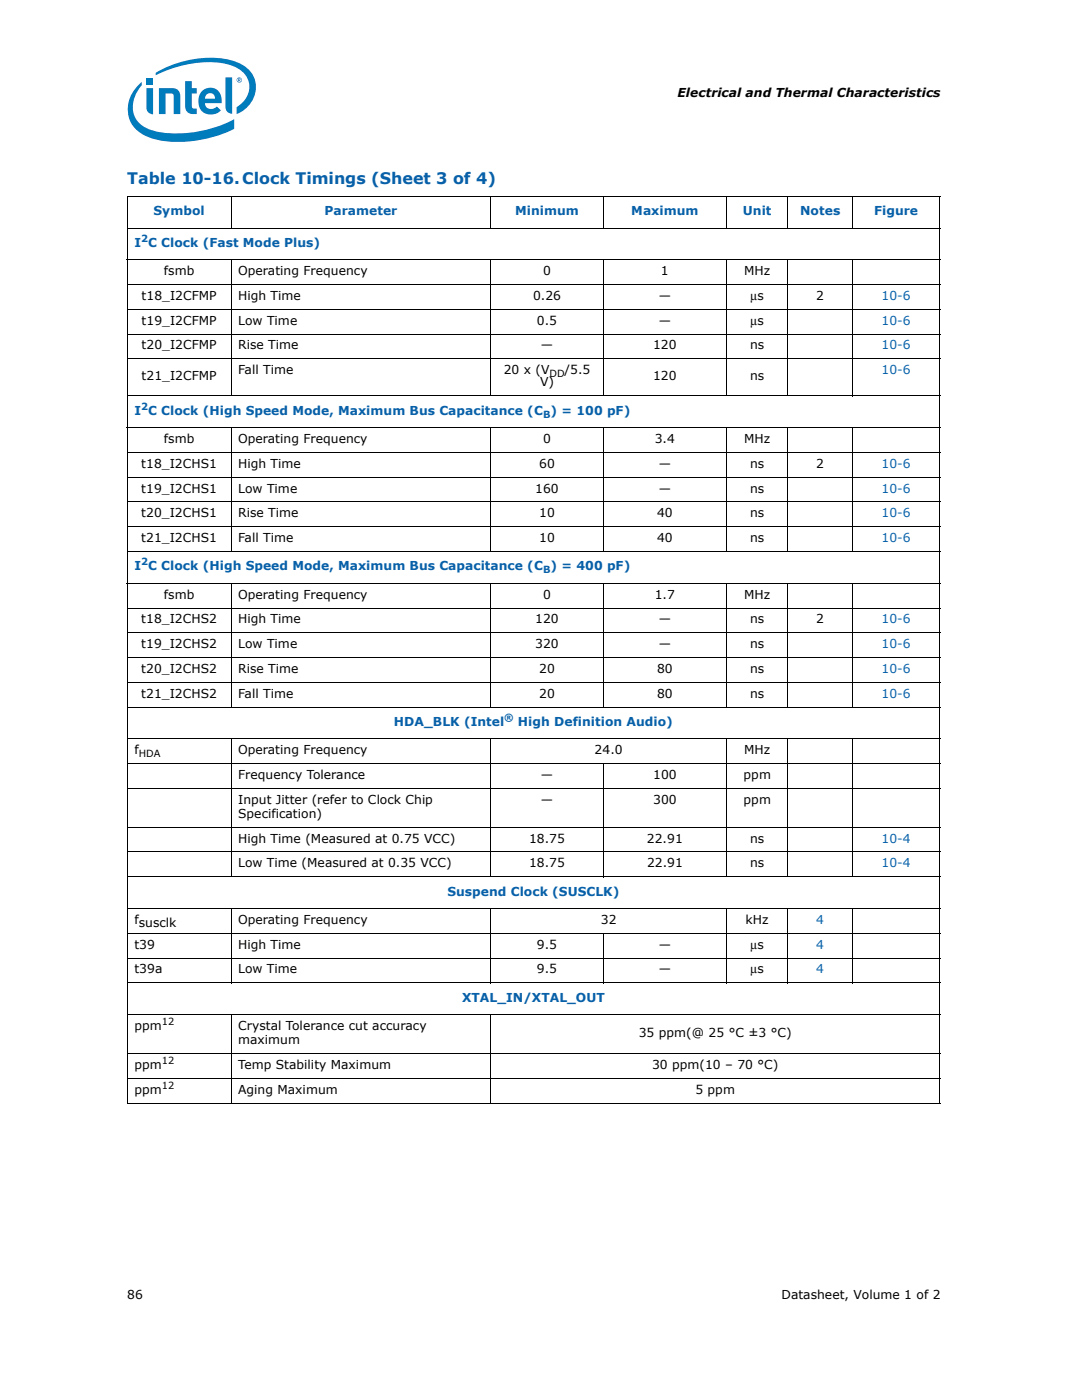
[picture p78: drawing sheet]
<svg xmlns="http://www.w3.org/2000/svg" width="216mm" height="279mm" viewBox="0 0 216 279" stroke-linecap="round" stroke-linejoin="round" font-family="sans-serif">
<defs><g id="words">
<text font-size="3.2" fill="#0860a8" x="25.4" y="36.7">Table 10-16.Clock Timings (Sheet 3 of 4)</text>
<g font-size="2.5">
<text x="135.2" y="19.3">Electrical and Thermal Characteristics</text>
<text x="28.3" y="59.9">t18_I2CFMP</text>
<text x="32.7" y="54.9">fsmb</text>
<text x="47.5" y="59.9">High Time</text>
<text x="47.5" y="54.9">Operating Frequency</text>
<text x="106.4" y="59.9">0.26</text>
<text x="108.4" y="54.9">0</text>
<text x="131.4" y="59.9">—</text>
<text x="131.9" y="54.9">1</text>
<text x="148.5" y="54.9">MHz</text>
<text x="149.7" y="59.9">μs</text>
<text x="162.9" y="59.9">2</text>
<text x="28.3" y="64.8">t19_I2CFMP</text>
<text x="47.5" y="64.8">Low Time</text>
<text x="107.1" y="64.8">0.5</text>
<text x="131.5" y="64.8">—</text>
<text x="149.7" y="64.8">μs</text>
<text x="28.3" y="69.7">t20_I2CFMP</text>
<text x="47.5" y="69.7">Rise Time</text>
<text x="107.9" y="69.7">—</text>
<text x="130.3" y="69.7">120</text>
<text x="149.7" y="69.7">ns</text>
<text x="28.3" y="75.9">t21_I2CFMP</text>
<text x="47.5" y="74.7">Fall Time</text>
<text x="100.5" y="74.7">20 x (V</text>
<text x="107.8" y="77.1">V)</text>
<text x="112.7" y="74.7">/5.5</text>
<text x="130.3" y="75.9">120</text>
<text x="149.7" y="75.9">ns</text>
<text x="32.7" y="88.4">fsmb</text>
<text x="47.5" y="88.4">Operating Frequency</text>
<text x="108.4" y="88.4">0</text>
<text x="130.7" y="88.4">3.4</text>
<text x="148.5" y="88.4">MHz</text>
<text x="28.2" y="93.4">t18_I2CHS1</text>
<text x="47.5" y="93.4">High Time</text>
<text x="107.6" y="93.4">60</text>
<text x="131.4" y="93.4">—</text>
<text x="149.7" y="93.4">ns</text>
<text x="162.9" y="93.4">2</text>
<text x="28.2" y="98.3">t19_I2CHS1</text>
<text x="47.5" y="98.3">Low Time</text>
<text x="106.8" y="98.3">160</text>
<text x="131.4" y="98.3">—</text>
<text x="149.7" y="98.3">ns</text>
<text x="28.2" y="103.3">t20_I2CHS1</text>
<text x="47.5" y="103.3">Rise Time</text>
<text x="107.6" y="103.3">10</text>
<text x="131.1" y="103.3">40</text>
<text x="149.7" y="103.3">ns</text>
<text x="28.2" y="108.2">t21_I2CHS1</text>
<text x="47.5" y="108.2">Fall Time</text>
<text x="107.6" y="108.2">10</text>
<text x="131.1" y="108.2">40</text>
<text x="149.7" y="108.2">ns</text>
<text x="32.7" y="119.5">fsmb</text>
<text x="47.5" y="119.5">Operating Frequency</text>
<text x="108.4" y="119.5">0</text>
<text x="130.7" y="119.5">1.7</text>
<text x="148.5" y="119.5">MHz</text>
<text x="28.2" y="124.4">t18_I2CHS2</text>
<text x="47.5" y="124.4">High Time</text>
<text x="106.8" y="124.4">120</text>
<text x="131.4" y="124.4">—</text>
<text x="149.7" y="124.4">ns</text>
<text x="162.9" y="124.4">2</text>
<text x="28.2" y="129.3">t19_I2CHS2</text>
<text x="47.5" y="129.3">Low Time</text>
<text x="106.8" y="129.3">320</text>
<text x="131.4" y="129.3">—</text>
<text x="149.7" y="129.3">ns</text>
<text x="28.2" y="134.3">t20_I2CHS2</text>
<text x="47.5" y="134.3">Rise Time</text>
<text x="107.6" y="134.3">20</text>
<text x="131.1" y="134.3">80</text>
<text x="149.7" y="134.3">ns</text>
<text x="28.2" y="139.2">t21_I2CHS2</text>
<text x="47.5" y="139.2">Fall Time</text>
<text x="107.6" y="139.2">20</text>
<text x="131.1" y="139.2">80</text>
<text x="149.7" y="139.2">ns</text>
<text x="26.8" y="150.5">f</text>
<text x="47.5" y="150.5">Operating Frequency</text>
<text x="47.5" y="155.4">Frequency Tolerance</text>
<text x="107.9" y="155.4">—</text>
<text x="118.7" y="150.5">24.0</text>
<text x="130.3" y="155.4">100</text>
<text x="148.4" y="155.4">ppm</text>
<text x="148.5" y="150.5">MHz</text>
<text x="47.5" y="160.4">Input Jitter (refer to Clock Chip</text>
<text x="107.9" y="160.4">—</text>
<text x="130.3" y="160.4">300</text>
<text x="148.4" y="160.4">ppm</text>
<text x="47.5" y="163.2">Specification)</text>
<text x="47.5" y="168.1">High Time (Measured at 0.75 VCC)</text>
<text x="47.5" y="173.1">Low Time (Measured at 0.35 VCC)</text>
<text x="105.6" y="168.1">18.75</text>
<text x="105.6" y="173.1">18.75</text>
<text x="129.1" y="168.1">22.91</text>
<text x="129.1" y="173.1">22.91</text>
<text x="149.7" y="168.1">ns</text>
<text x="149.7" y="173.1">ns</text>
<text x="26.8" y="184.4">fsusclk</text>
<text x="47.5" y="184.4">Operating Frequency</text>
<text x="119.9" y="184.4">32</text>
<text x="148.8" y="184.4">kHz</text>
<text x="26.8" y="189.3">t39</text>
<text x="47.5" y="189.3">High Time</text>
<text x="107.1" y="189.3">9.5</text>
<text x="131.4" y="189.3">—</text>
<text x="149.7" y="189.3">μs</text>
<text x="26.8" y="194.3">t39a</text>
<text x="47.5" y="194.3">Low Time</text>
<text x="107.1" y="194.3">9.5</text>
<text x="131.4" y="194.3">—</text>
<text x="149.7" y="194.3">μs</text>
<text x="26.8" y="205.5">ppm</text>
<text x="47.5" y="205.5">Crystal Tolerance cut accuracy</text>
<text x="47.5" y="208.4">maximum</text>
<text x="127.5" y="207">35 ppm(@ 25 °C ±3 °C)</text>
<text x="26.8" y="213.3">ppm</text>
<text x="47.5" y="213.3">Temp Stability Maximum</text>
<text x="130.1" y="213.3">30 ppm(10 – 70 °C)</text>
<text x="26.8" y="218.2">ppm</text>
<text x="47.5" y="218.2">Aging Maximum</text>
<text x="138.8" y="218.2">5 ppm</text>
<text x="25.4" y="259.2">86</text>
<text x="155.9" y="259.2">Datasheet, Volume 1 of 2</text>
</g>
<g font-size="2.5" fill="#0860a8">
<text x="30.6" y="42.9">Symbol</text>
<text x="64.7" y="42.9">Parameter</text>
<text x="102.8" y="42.9">Minimum</text>
<text x="126" y="42.9">Maximum</text>
<text x="148.2" y="42.9">Unit</text>
<text x="159.7" y="42.9">Notes</text>
<text x="174.4" y="42.9">Figure</text>
<text x="26.8" y="49.3">I C Clock (Fast Mode Plus)</text>
<text x="175.9" y="59.9">10-6</text>
<text x="175.9" y="64.8">10-6</text>
<text x="175.9" y="69.7">10-6</text>
<text x="175.9" y="74.7">10-6</text>
<text x="26.8" y="82.8">I C Clock (High Speed Mode, Maximum Bus Capacitance (C ) = 100 pF)</text>
<text x="175.9" y="93.4">10-6</text>
<text x="175.9" y="98.3">10-6</text>
<text x="175.9" y="103.3">10-6</text>
<text x="26.8" y="113.8">I C Clock (High Speed Mode, Maximum Bus Capacitance (C ) = 400 pF)</text>
<text x="175.9" y="108.2">10-6</text>
<text x="175.9" y="124.4">10-6</text>
<text x="175.9" y="129.3">10-6</text>
<text x="175.9" y="134.3">10-6</text>
<text x="175.9" y="139.2">10-6</text>
<text x="78.6" y="144.9">HDA_BLK (Intel</text>
<text x="103.4" y="144.9">High Definition Audio)</text>
<text x="175.9" y="168.1">10-4</text>
<text x="175.9" y="173.1">10-4</text>
<text x="89.3" y="178.8">Suspend Clock (SUSCLK)</text>
<text x="162.9" y="184.4">4</text>
<text x="162.9" y="189.3">4</text>
<text x="162.9" y="194.3">4</text>
<text x="92.2" y="199.9">XTAL_IN/XTAL_OUT</text>
</g>
<g font-size="2" fill="#0860a8">
<text x="28.2" y="48.3">2</text>
<text x="28.2" y="81.8">2</text>
<text x="108.4" y="83.4">B</text>
<text x="28.2" y="112.8">2</text>
<text x="108.4" y="114.4">B</text>
<text x="100.6" y="143.9">®</text>
</g>
<g font-size="2">
<text x="109.6" y="75.3">DD</text>
<text x="27.7" y="151.1">HDA</text>
<text x="32.3" y="204.6">12</text>
<text x="32.3" y="212.3">12</text>
<text x="32.3" y="217.3">12</text>
</g>
</g></defs>
<g fill="#007cbc">
<path d="M45 15.4h1.3v7.3a1.3 1.3 0 0 1-1.3-1.4z"/>
<path d="M29.2 17.6h1.3v5.2a1.3 1.3 0 0 1-1.3-1.4z"/>
<path d="M29.2 15.6h1.3v1.3h-1.3z"/>
<path d="M37 16.2h1.3v1.4h1v1.1h-1v2.8l.2 .1 .8 .1v1.1a1.81 1.81 0 0 1-2.3-1.1z"/>
<path d="M31.7 17.6h2.7a1.44 1.44 0 0 1 1.6 1.5v3.7h-1.3v-3.7l-.3-.4h-.3h-1.1v4.1h-1.3z"/>
<path d="M27.6 17a6.2 6.2 0 0 0-1.9 6.3 6.2 6.2 0 0 0 5 4.4 24.4 24.4 0 0 0 16-2v-1.9a23.8 23.8 0 0 1-16.2 2.3 5 5 0 0 1-3-8l.8-1.1v-.7zM31.1 14.5v.5a22.9 22.9 0 0 1 13.7-2.3 5.4 5.4 0 0 1 4.9 4 4.7 4.7 0 0 1-2.5 4.7v1.4a5.6 5.6 0 0 0 2.9-8.4 9.3 9.3 0 0 0-6.8-2.8 21.8 21.8 0 0 0-12.2 2.9z"/>
<path d="M40.5 18a2.29 2.29 0 0 1 2.6-.2 2.29 2.29 0 0 1 1.1 2.3v.5h-3.3a1.3 1.3 0 0 0 .9 1.2 1.3 1.3 0 0 0 1.5-.5l.8 .7a2.61 2.61 0 0 1-3.3 .5 2.61 2.61 0 0 1-1.1-3l.1-.6zM41.2 18.9l-.3 .8h2a1 1 0 0 0-.6-1 1 1 0 0 0-1.1 .2z"/>
<path d="M47.2 16a.55 .55 0 0 1 1.1 0 .55 .55 0 0 1-1.1 0zM47.3 16a.45 .45 0 0 0 .9 0 .45 .45 0 0 0-.9 0zM47.5 15.7h.4l.1 .6-.3-.3-.2 .3zM47.6 15.8v.1h.2v-.1z"/>
</g>
<g fill="none" stroke="#000" stroke-width=".2">
<path d="M25.3 39.2h162.3M25.4 39.2v180.8M46.1 39.1v6.5M97.9 39.1v6.5M120.4 39.1v6.5M145 39.1v6.5M157.2 39.1v6.5M170.1 39.1v6.5M187.5 39.2v12.6M25.3 45.5h162.3M25.3 51.9h144.7M25.3 56.8h162.3"/>
<path d="M46.1 51.8v27.3M97.9 51.8v27.3M120.4 51.8v27.3M145 51.8v27.3M157.2 51.8v27.3M170.1 51.8v27.3M170.2 51.9h17.4M187.5 51.9v4.8M187.5 56.9v28.4M25.3 61.7h162.3M25.3 66.7h162.3M25.3 71.6h162.3"/>
<path d="M25.3 79h162.3M25.3 85.4h144.7M25.3 90.3h162.3M25.3 95.2h162.3M46.1 85.3v24.9M97.9 85.3v24.9M120.4 85.3v24.9M145 85.3v24.9M157.2 85.3v24.9M170.1 85.3v24.9M170.2 85.4h17.4M187.5 85.4v4.8"/>
<path d="M187.5 90.4v25.9M25.3 100.2h162.3M25.3 105.1h162.3M25.3 110.1h162.3M25.3 116.4h144.7M46.1 116.3v24.9M97.9 116.3v24.9M120.4 116.3v24.9M145 116.3v24.9M157.2 116.3v24.9M170.1 116.3v24.9M170.2 116.4h17.4"/>
<path d="M187.5 116.5v4.8M25.3 121.3h162.3M25.3 126.3h162.3M25.3 131.2h162.3M25.3 136.2h162.3M187.5 121.4v98.6M25.3 141.1h162.3M25.3 147.5h162.3M25.3 152.4h162.3M25.3 157.3h162.3M46.1 147.4v27.7M97.9 147.4v27.7"/>
<path d="M120.4 152.3v22.8M145 147.4v27.7M157.2 147.4v27.7M170.1 147.4v27.7M25.3 165.1h162.3M25.3 170h162.3M25.3 175h162.3M25.3 181.3h162.3M25.3 186.3h162.3M25.3 191.2h162.3M25.3 196.2h162.3M46.1 181.3v14.9"/>
<path d="M97.9 181.3v14.9M120.4 186.2v10M145 181.3v14.9M157.2 181.3v14.9M170.1 181.3v14.9M25.3 202.5h162.3M25.3 210.2h162.3M25.3 215.2h162.3M46.1 202.4v17.8M97.9 202.4v17.8M25.3 220.1h162.3"/>
</g>
<use href="#words"/>
</svg>
